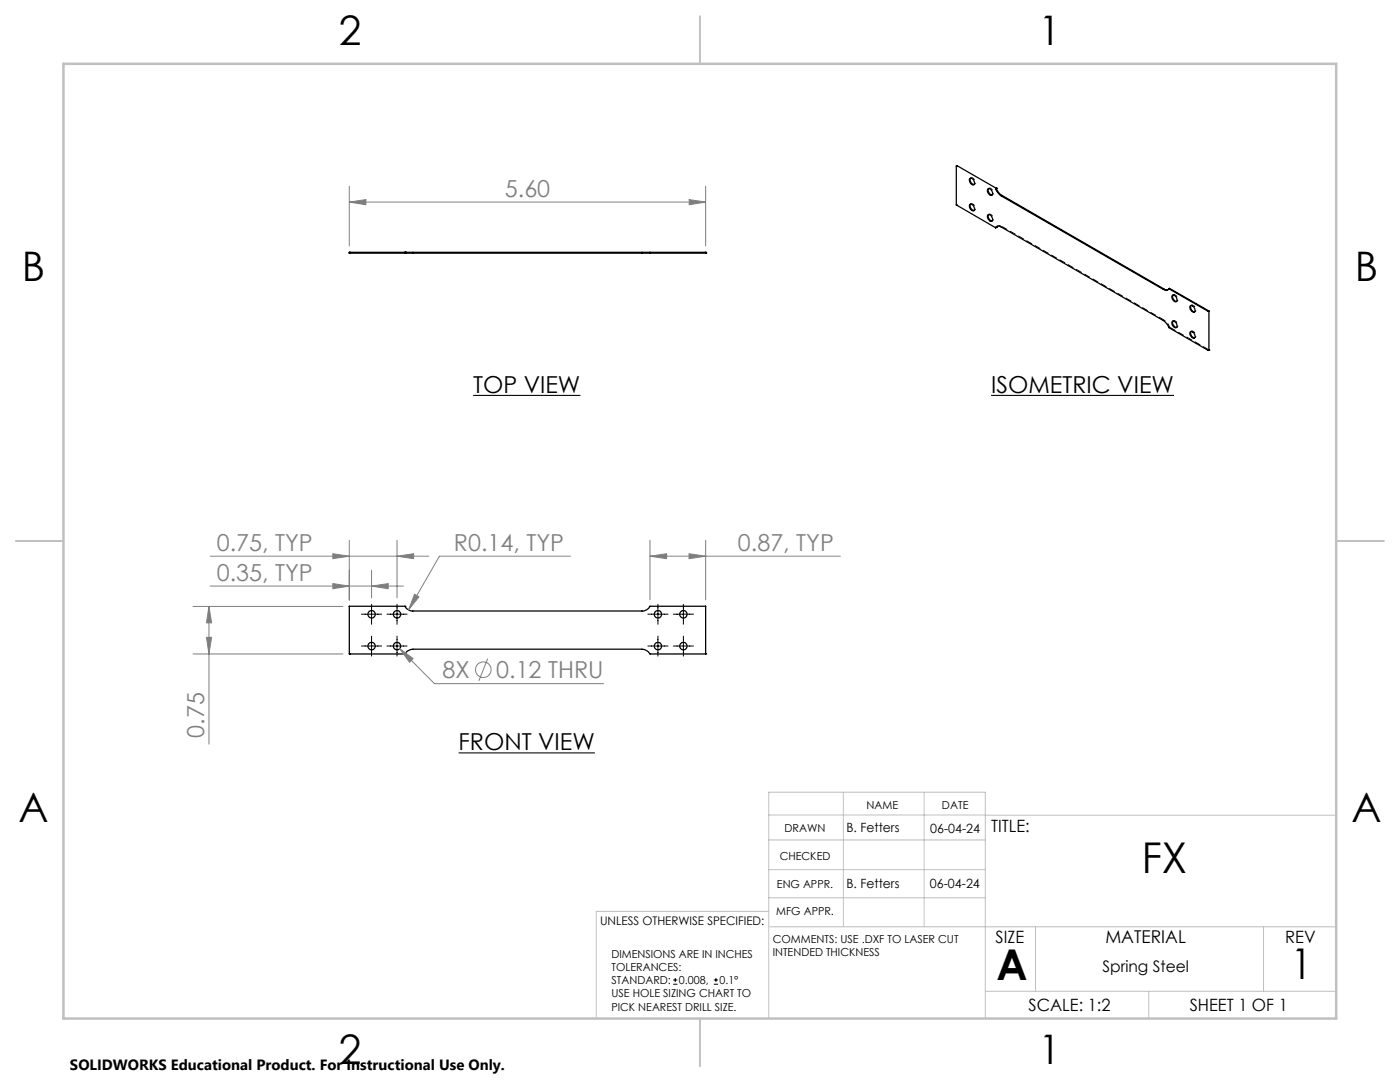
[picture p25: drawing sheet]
<svg xmlns="http://www.w3.org/2000/svg" width="279mm" height="216mm" viewBox="0 0 279 216" stroke-linecap="round" stroke-linejoin="round" font-family="sans-serif">
<defs><g id="words">
<g font-size="8.5">
<text x="227.8" y="174.2">FX</text>
<text x="198.9" y="195.5">A</text>
<text x="257.6" y="195.4">1</text>
</g>
<g font-size="8.1">
<text x="67.6" y="8.9">2</text>
<text x="207.3" y="8.9">1</text>
<text x="4.4" y="56.1">B</text>
<text x="270.4" y="56.1">B</text>
<text x="3.7" y="164.1">A</text>
<text x="269.7" y="164.1">A</text>
<text x="67.6" y="212.4">2</text>
<text x="207.3" y="212.4">1</text>
</g>
<g font-size="4.7" fill="#808080">
<text x="100.8" y="39.3">5.60</text>
<text x="43.3" y="110">0.75, TYP</text>
<text x="90.6" y="110">R0.14, TYP</text>
<text x="147.3" y="110">0.87, TYP</text>
<text x="43.3" y="115.9">0.35, TYP</text>
<text x="88.3" y="135.3">8X</text>
<text x="99" y="135.3">0.12 THRU</text>
<text x="40.7" y="147.2" transform="rotate(-90 40.7 147.2)">0.75</text>
</g>
<g font-size="4.7">
<text x="94.4" y="78.4">TOP VIEW</text>
<text x="197.8" y="78.4">ISOMETRIC VIEW</text>
<text x="91.5" y="149.7">FRONT VIEW</text>
</g>
<text font-size="3.5" x="220.6" y="188.1">MATERIAL</text>
<g font-size="3.4">
<text x="197.8" y="166">TITLE:</text>
<text x="198.7" y="188.1">SIZE</text>
<text x="256.5" y="188.2">REV</text>
<text x="205.3" y="201.7">SCALE: 1:2</text>
<text x="237.4" y="201.7">SHEET 1 OF 1</text>
</g>
<text font-size="3.2" x="220" y="193.9">Spring Steel</text>
<text font-size="3" x="14" y="213.5">SOLIDWORKS Educational Product. For Instructional Use Only.</text>
<g font-size="2.5">
<text x="168.9" y="166.1">B. Fetters</text>
<text x="185.7" y="166.2">06-04-24</text>
<text x="168.9" y="177.1">B. Fetters</text>
<text x="185.6" y="177.1">06-04-24</text>
</g>
<text font-size="2.4" x="119.8" y="184.6">UNLESS OTHERWISE SPECIFIED:</text>
<g font-size="2.2">
<text x="172.9" y="161.4">NAME</text>
<text x="188" y="161.4">DATE</text>
<text x="156.6" y="166.1">DRAWN</text>
<text x="155.6" y="171.6">CHECKED</text>
<text x="155.1" y="177.1">ENG APPR.</text>
<text x="154.9" y="182.6">MFG APPR.</text>
<text x="122" y="191.1">DIMENSIONS ARE IN INCHES</text>
<text x="154.2" y="188.1">COMMENTS: USE .DXF TO LASER CUT</text>
<text x="154.2" y="190.7">INTENDED THICKNESS</text>
<text x="122" y="193.7">TOLERANCES:</text>
<text x="122" y="196.4">STANDARD:</text>
<text x="135.5" y="196.4">0.008,</text>
<text x="143.6" y="196.4">0.1°</text>
<text x="122" y="199">USE HOLE SIZING CHART TO</text>
<text x="122" y="201.7">PICK NEAREST DRILL SIZE.</text>
</g>
</g></defs>
<g fill="none" stroke="#000" stroke-width=".25">
<path d="M190.9 33.1h.1M190.9 33.1h.1l7.8 4.5M190.9 33.1v7.8M193.5 35.7a.77 .77 0 0 1 .9 .3 .77 .77 0 0 1-.1 .9 .88 .88 0 0 1-.8-1.2zM193.7 35.6a.95 .95 0 0 0 .7 1.2M197.2 37.7a.79 .79 0 0 1 .8 .4 .79 .79 0 0 1-.2 .9 .9 .9 0 0 1-.6-1.3zM197.3 37.6a.93 .93 0 0 0 .7 1.3M198.7 37.6l.3 .7 .6 .7 32.6 18.7a.79 .79 0 0 0 1.1-.1M198.7 37.6h.1M198.8 37.6l.4 .6 .8 .8 32.4 18.7 .7 .1M198.8 37.6h.1M69.7 50.3h.1"/>
<path d="M69.7 50.5h.1M69.7 50.3v.2M69.7 50.3h11.1M69.7 50.5h11.1M80.8 50.5h48.9M80.8 50.3h48.9M80.8 50.3h.1M80.8 50.5h.1M129.7 50.3v.2M129.7 50.3h11.1M129.7 50.5h11.1M140.8 50.5h.1"/>
<path d="M140.8 50.3h.1M140.8 50.3v.2M190.9 40.9h.1M190.9 40.9l7.8 4.5M193.6 40.8a.79 .79 0 0 1 .8 .4 .79 .79 0 0 1-.2 .9 .9 .9 0 0 1-.6-1.3zM193.7 40.7a.9 .9 0 0 0 .7 1.3M197.1 42.9a.77 .77 0 0 1 .9 .3 .77 .77 0 0 1-.1 .9 .88 .88 0 0 1-.8-1.2zM197.3 42.8a.93 .93 0 0 0 .7 1.3M198.7 45.4a.75 .75 0 0 1 1.1-.1l32.4 18.7 .7 .7 .4 .7 7.8 4.5M198.7 45.4h.1M198.8 45.3h.1M198.8 45.3l-.1 .1"/>
<path d="M199 45.2l-.2 .1M233.3 57.6l.1-.1 7.9 4.6v7.7M233.3 57.6l7.8 4.6M233.9 59a.75 .75 0 0 1 .9 .3 .75 .75 0 0 1-.1 .9 .99 .99 0 0 1-.8-1.2zM234.1 58.9a.96 .96 0 0 0 .7 1.2M233.9 64.2a.75 .75 0 0 1 .9 .3 .75 .75 0 0 1-.1 .9 .99 .99 0 0 1-.8-1.2zM234.1 64.1a.96 .96 0 0 0 .7 1.2M237.5 66.3a.77 .77 0 0 1 .9 .3 .77 .77 0 0 1-.1 .9 .92 .92 0 0 1-.8-1.2zM237.5 61.1a.77 .77 0 0 1 .9 .3 .77 .77 0 0 1-.1 .9 .92 .92 0 0 1-.8-1.2zM237.7 61a.91 .91 0 0 0 .7 1.2M237.7 66.1a.91 .91 0 0 0 .7 1.3M241.1 69.9h.1"/>
<path d="M241.3 69.8h.1M241.3 69.8l-.2 .1M69.7 130.5h.1M69.7 121h.1M69.7 130.5h11.1M69.7 121h11.1M69.7 121v9.5M80.8 130.5a1.98 1.98 0 0 1 1.6-1h45.7a1.98 1.98 0 0 1 1.6 1h11.1M80.8 121a1.84 1.84 0 0 0 1.6 .9h45.7a1.78 1.78 0 0 0 1.6-.9h11.1v9.5M80.8 130.5h.1M80.8 121h.1M140.8 130.5h.1"/>
<circle cx="74.2" cy="128.9" r=".73"/>
<circle cx="74.2" cy="122.6" r=".73"/>
<circle cx="79.2" cy="128.9" r=".73"/>
<circle cx="79.2" cy="122.6" r=".73"/>
<circle cx="131.3" cy="122.6" r=".73"/>
<circle cx="131.3" cy="128.9" r=".73"/>
<circle cx="136.4" cy="128.9" r=".73"/>
<circle cx="136.4" cy="122.6" r=".73"/>
</g>
<g fill="none" stroke="#000" stroke-width=".2" stroke-dasharray="1.3 .6" stroke-linecap="butt">
<path d="M193.7 35.5h.4M193.8 35.5l-.2 .1M194.4 36.8h.1M197.3 37.6h.4M197.4 37.6h-.2M198 38.9l.1-.1M73.4 50.3v.2M74.9 50.5v-.2M78.5 50.3v.2M80 50.5v-.2M130.6 50.3v.2M132.1 50.5v-.2"/>
<path d="M135.7 50.3v.2M137.1 50.5v-.2M193.7 40.7h.4M193.8 40.7l-.2 .1M194.4 42h.1M197.3 42.8h.4M197.4 42.7l-.2 .1M198 44.1l.1-.1M199.1 45.1l-.2 .1M233.1 57.8l.1-.1M233.4 57.5l-.3 .3M234.1 58.9h.4"/>
<path d="M234.2 58.8l-.2 .1M233.3 65.4l.1-.1M234.1 64.1l.4-.1M234.2 64l-.2 .1M234.8 60.2l.1-.1M234.8 65.4l.1-.1M237.7 60.9h.4M237.7 66.1h.4M237.8 60.9l-.2 .1M237.8 66.1l-.2 .1M238.4 62.2h.1M238.4 67.4h.1"/>
</g>
<path d="M194.1 35.5a.79 .79 0 0 1 .3 1.3M197.7 37.6a.79 .79 0 0 1 .3 1.3M194.1 40.7a.79 .79 0 0 1 .3 1.3M197.7 42.8a.79 .79 0 0 1 .3 1.3M234.5 58.9a.79 .79 0 0 1 .3 1.2M234.5 64a.79 .79 0 0 1 .3 1.3M238.1 60.9a.79 .79 0 0 1 .3 1.3M238.1 66.1a.79 .79 0 0 1 .3 1.3" fill="none" stroke="#000" stroke-width=".2" stroke-dasharray="1.3 .6" stroke-dashoffset=".8" stroke-linecap="butt"/>
<path d="M233.4 65.3l7.9 4.5" fill="none" stroke="#000" stroke-width=".2" stroke-dasharray="1.3 .6" stroke-dashoffset="-.1" stroke-linecap="butt"/>
<path d="M232.3 63.9a2.8 2.8 0 0 1 1.1 1.4" fill="none" stroke="#000" stroke-width=".2" stroke-dasharray="1.3 .6" stroke-dashoffset=".9" stroke-linecap="butt"/>
<path d="M200 45.2l32.3 18.7" fill="none" stroke="#000" stroke-width=".2" stroke-dasharray="1.3 .6" stroke-dashoffset=".1" stroke-linecap="butt"/>
<path d="M199 45.2l.5-.2 .5 .2" fill="none" stroke="#000" stroke-width=".2" stroke-dasharray="1.3 .6" stroke-dashoffset=".5" stroke-linecap="butt"/>
<g fill="none" stroke="#808080" stroke-width=".2">
<path d="M69.7 37.1v12M137.5 39.8l3.3 .5-3.3 .6zM140.8 37.1v12M69.7 40.3l3.3-.5v1.1zM69.7 40.3h71.1M41.9 111h43.7M41.9 116.9h38.6M66.4 116.5l3.3 .4-3.3 .6zM66.4 110.5l3.3 .5-3.3 .5zM69.7 107.8v11.9M74.2 116.9l3.3-.4v1zM74.2 113.8v5.5"/>
<path d="M79.2 111l3.4-.5v1zM79.2 107.8v11.5M82.7 118.6l.9 .5-2.1 2.6zM113.8 111h-26.1l-6.2 10.7M129.7 111l3.3-.5v1zM129.7 111h38M129.7 107.8v11.9M137.5 110.5l3.3 .5-3.3 .5zM140.8 107.8v11.9M38.5 130.5h29.9M38.5 121h29.9M41.2 127.2h1l-.5 3.3z"/>
<path d="M41.7 121l.5 3.3h-1zM41.7 121v27.5M79.8 129.4l2.6 2-.7 .8zM79.8 129.4l6.9 7h33.7M97.3 131.4l-1.7 4.5"/>
<circle cx="96.5" cy="133.6" r="1.55"/>
</g>
<g fill="none" stroke="#000" stroke-width=".2">
<path d="M72.1 128.9h4.1M72.1 122.6h4.1M74.2 120.6v4M74.2 126.9v4M77.2 128.9h4M77.2 122.6h4M79.2 120.6v4M79.2 126.9v4M129.3 128.9h4M129.3 122.6h4M131.3 120.6v4M131.3 126.9v4"/>
<path d="M134.4 128.9h4M134.4 122.6h4M136.4 120.6v4M136.4 126.9v4M134.3 196.4h.9M134.3 195.5h.9M134.8 195.2v.8M142.5 196.4h.8M142.5 195.5h.8M142.9 195.2v.8"/>
</g>
<path d="M94.4 78.9h21.4M197.8 78.9h36.5M91.5 150.2h27.2" fill="none" stroke="#000" stroke-width=".21"/>
<g fill="none" stroke="#c0c0c0" stroke-width=".2">
<path d="M168.3 158.1v26.8M184.4 158.1v26.8M153.4 162.6l113.3 .1M153.4 167.6h43.2M153.4 173.5h43.2M153.4 179.1h43.2M153.4 181.9h-34.4v21.3M153.6 184.9h113.1M196.6 197.8h70.1M206.7 184.9v12.9M229.3 197.8v5.4M252.2 184.9v12.9"/>
<path d="M153.4 203.2v-45.1h43.2v45.1"/>
</g>
<path d="M139.7 3.2v9.5M3.1 107.9h9.6M266.7 107.9h9.5M139.7 203.2v9.6" fill="none" stroke="#c0c0c0" stroke-width=".25"/>
<path d="M12.7 12.7h254v190.5h-254z" fill="none" stroke="#c0c0c0" stroke-width=".5"/>
<g fill="#808080">
<path d="M82.7 118.6l-1.2 3.1 2.1-2.6zM79.8 129.4l1.9 2.8 .7-.8z"/>
<path d="M66.4 116.5l3.3 .4-3.3 .6zM74.2 116.9l3.3-.4v1zM66.4 110.5l3.3 .5-3.3 .5zM79.2 111l3.4-.5v1z"/>
<path d="M137.5 110.5l3.3 .5-3.3 .5zM129.7 111l3.3-.5v1z"/>
<path d="M41.2 127.2h1l-.5 3.3zM41.7 121l.5 3.3h-1z"/>
<path d="M69.7 40.3l3.3-.5v1.1zM137.5 39.8l3.3 .5-3.3 .6z"/>
</g>
<use href="#words"/>
</svg>
